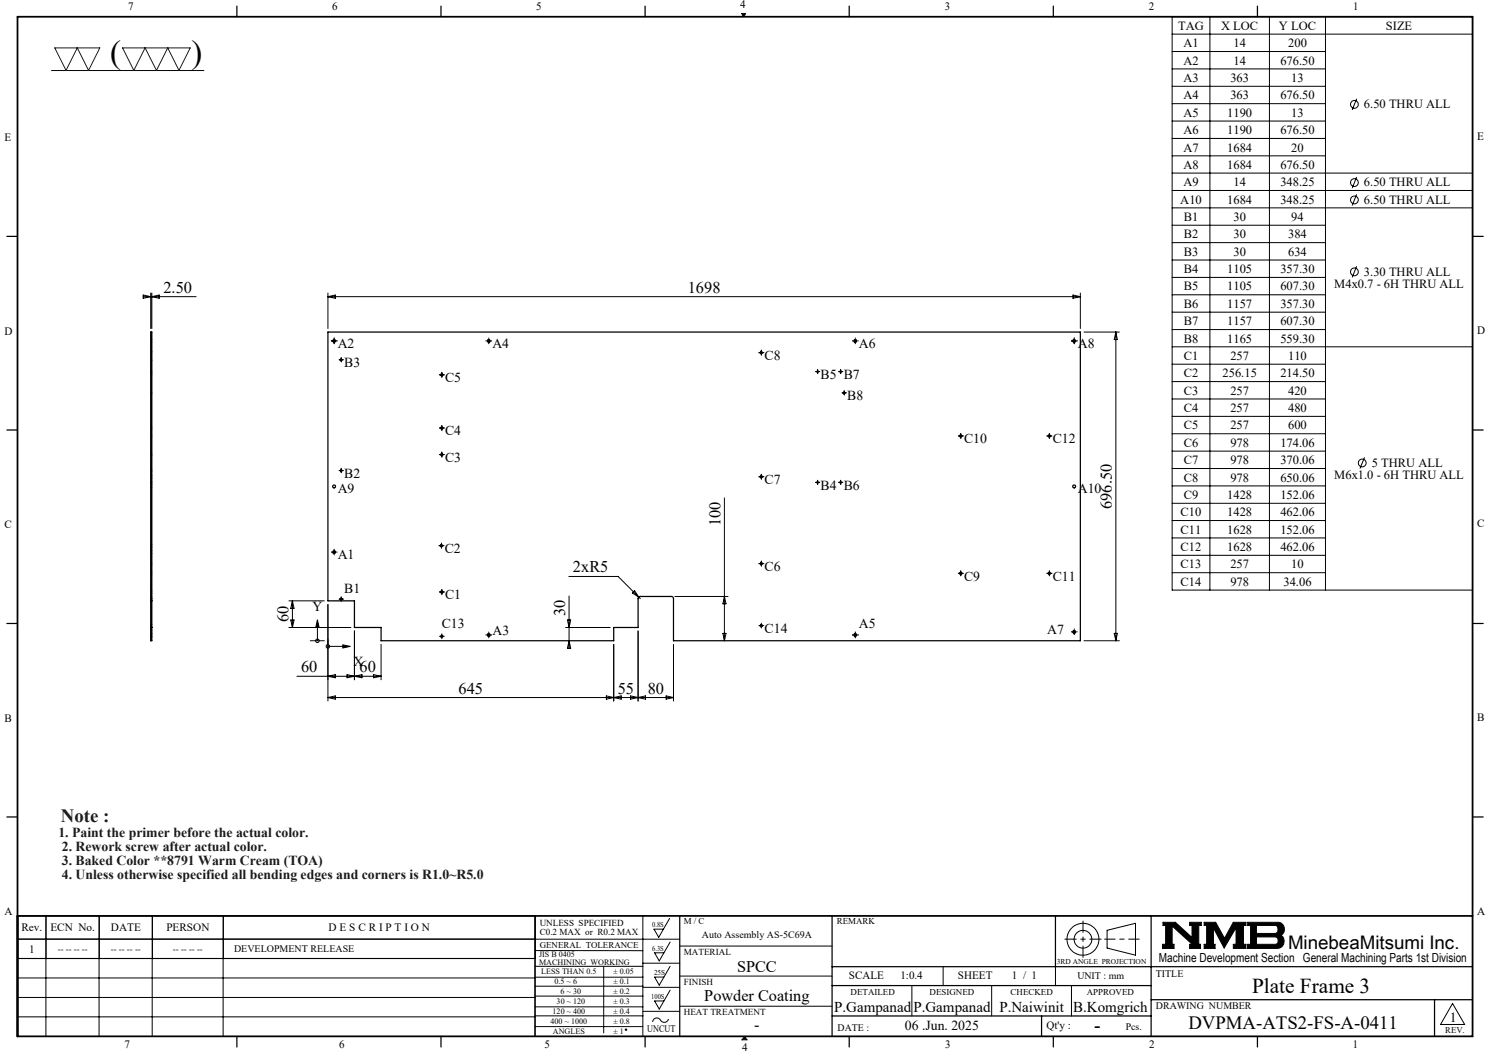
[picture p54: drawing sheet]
<svg xmlns="http://www.w3.org/2000/svg" width="420mm" height="297mm" viewBox="0 0 420 297" stroke-linecap="round" stroke-linejoin="round" font-family="sans-serif">
<defs><g id="words">
<g font-size="9.2">
<text x="31.1" y="17.7">(</text>
<text x="54" y="17.8">)</text>
</g>
<text font-size="6" x="353.2" y="280">Plate Frame 3</text>
<text font-size="5.3" fill="#191924" x="17.2" y="231.9">Note :</text>
<g font-size="5.3">
<text x="363.3" y="267.7">MinebeaMitsumi Inc.</text>
<text x="335.2" y="290.4">DVPMA-ATS2-FS-A-0411</text>
</g>
<text font-size="4.9" x="308.8" y="290.9">-</text>
<g font-size="4.6">
<text x="46.1" y="82.6">2.50</text>
<text x="194" y="82.6">1698</text>
<text x="313.7" y="143.5" transform="rotate(-90 313.7 143.5)">696.50</text>
<text x="203.3" y="148.5" transform="rotate(-90 203.3 148.5)">100</text>
<text x="161.6" y="161.5">2xR5</text>
<text x="159.4" y="173.8" transform="rotate(-90 159.4 173.8)">30</text>
<text x="81.4" y="175.5" transform="rotate(-90 81.4 175.5)">60</text>
<text x="84.9" y="189.6">60</text>
<text x="101.4" y="189.6">60</text>
<text x="129.4" y="195.6">645</text>
<text x="174.3" y="195.6">55</text>
<text x="182.7" y="195.6">80</text>
<text x="207.9" y="274.1">SPCC</text>
<text x="198.7" y="282.4">Powder Coating</text>
<text x="212.8" y="290.6">-</text>
</g>
<g font-size="4.2">
<text x="235.3" y="285.5">P.Gampanad</text>
<text x="257.6" y="285.5">P.Gampanad</text>
<text x="281.9" y="285.5">P.Naiwinit</text>
<text x="302.7" y="285.5">B.Komgrich</text>
</g>
<g font-size="3.9">
<text x="95.2" y="98.1">A2</text>
<text x="138.9" y="98.1">A4</text>
<text x="215.7" y="101.5">C8</text>
<text x="242.3" y="98.1">A6</text>
<text x="304" y="98.1">A8</text>
<text x="97.1" y="103.6">B3</text>
<text x="125.6" y="107.7">C5</text>
<text x="231.5" y="106.9">B5 B7</text>
<text x="239" y="112.9">B8</text>
<text x="125.6" y="122.7">C4</text>
<text x="271.9" y="125">C10</text>
<text x="296.9" y="125">C12</text>
<text x="125.6" y="130.2">C3</text>
<text x="97.1" y="134.8">B2</text>
<text x="215.7" y="136.5">C7</text>
<text x="95.3" y="139.1">A9</text>
<text x="231.5" y="138.2">B4 B6</text>
<text x="304" y="139.1">A10</text>
<text x="125.5" y="155.9">C2</text>
<text x="95.2" y="157.7">A1</text>
<text x="215.7" y="161">C6</text>
<text x="97.1" y="167.3">B1</text>
<text x="271.9" y="163.7">C9</text>
<text x="296.9" y="163.7">C11</text>
<text x="88.2" y="172.3">Y</text>
<text x="125.6" y="169">C1</text>
<text x="124.6" y="177">C13</text>
<text x="138.9" y="179">A3</text>
<text x="215.7" y="178.5">C14</text>
<text x="242.3" y="177">A5</text>
<text x="295.4" y="178.9">A7</text>
<text x="99.7" y="187.9">X</text>
<text x="255.2" y="290.6">06 .Jun. 2025</text>
<text x="408.9" y="288.2">1</text>
</g>
<g font-size="3.9" fill="#191924">
<text x="16.5" y="236.2">1. Paint the primer before the actual color.</text>
<text x="17.4" y="243.9">3. Baked Color **8791 Warm Cream (TOA)</text>
<text x="17.4" y="240">2. Rework screw after actual color.</text>
<text x="17.4" y="247.8">4. Unless otherwise specified all bending edges and corners is R1.0~R5.0</text>
</g>
<g font-size="3.5">
<text x="332.3" y="8.4">TAG</text>
<text x="344.4" y="8.4">X LOC</text>
<text x="360.8" y="8.4">Y LOC</text>
<text x="390.9" y="8.4">SIZE</text>
<text x="333.8" y="13.4">A1</text>
<text x="347.9" y="13.4">14</text>
<text x="363.3" y="13.4">200</text>
<text x="333.8" y="18.2">A2</text>
<text x="333.8" y="23.1">A3</text>
<text x="347" y="23.1">363</text>
<text x="347.9" y="18.2">14</text>
<text x="361.1" y="18.2">676.50</text>
<text x="364.2" y="23.1">13</text>
<text x="333.8" y="28">A4</text>
<text x="347" y="28">363</text>
<text x="361.1" y="28">676.50</text>
<text x="333.8" y="32.9">A5</text>
<text x="346.2" y="32.9">1190</text>
<text x="364.2" y="32.9">13</text>
<text x="384.7" y="30.5">6.50 THRU ALL</text>
<text x="333.8" y="37.8">A6</text>
<text x="346.2" y="37.8">1190</text>
<text x="361.1" y="37.8">676.50</text>
<text x="333.8" y="42.7">A7</text>
<text x="333.8" y="47.6">A8</text>
<text x="346.2" y="42.7">1684</text>
<text x="346.2" y="47.6">1684</text>
<text x="361.1" y="47.6">676.50</text>
<text x="364.2" y="42.7">20</text>
<text x="333.8" y="52.6">A9</text>
<text x="347.9" y="52.6">14</text>
<text x="361.1" y="52.6">348.25</text>
<text x="384.7" y="52.6">6.50 THRU ALL</text>
<text x="332.9" y="57.5">A10</text>
<text x="346.2" y="57.5">1684</text>
<text x="361.1" y="57.5">348.25</text>
<text x="384.7" y="57.5">6.50 THRU ALL</text>
<text x="333.9" y="62.4">B1</text>
<text x="347.9" y="62.4">30</text>
<text x="364.2" y="62.4">94</text>
<text x="333.9" y="67.2">B2</text>
<text x="347.9" y="67.2">30</text>
<text x="363.3" y="67.2">384</text>
<text x="333.9" y="72.1">B3</text>
<text x="333.9" y="77">B4</text>
<text x="346.2" y="77">1105</text>
<text x="347.9" y="72.1">30</text>
<text x="361.1" y="77">357.30</text>
<text x="363.3" y="72.1">634</text>
<text x="384.7" y="77.8">3.30 THRU ALL</text>
<text x="333.9" y="81.9">B5</text>
<text x="346.2" y="81.9">1105</text>
<text x="361.1" y="81.9">607.30</text>
<text x="376.4" y="81.3">M4x0.7 - 6H THRU ALL</text>
<text x="333.9" y="86.8">B6</text>
<text x="346.2" y="86.8">1157</text>
<text x="361.1" y="86.8">357.30</text>
<text x="333.9" y="91.7">B7</text>
<text x="346.2" y="91.7">1157</text>
<text x="361.1" y="91.7">607.30</text>
<text x="333.9" y="96.6">B8</text>
<text x="333.9" y="101.6">C1</text>
<text x="346.2" y="96.6">1165</text>
<text x="347" y="101.6">257</text>
<text x="361.1" y="96.6">559.30</text>
<text x="363.3" y="101.6">110</text>
<text x="333.9" y="106.4">C2</text>
<text x="344.8" y="106.4">256.15</text>
<text x="361.1" y="106.4">214.50</text>
<text x="333.9" y="111.3">C3</text>
<text x="347" y="111.3">257</text>
<text x="363.3" y="111.3">420</text>
<text x="333.9" y="116.2">C4</text>
<text x="347" y="116.2">257</text>
<text x="363.3" y="116.2">480</text>
<text x="333.9" y="121.1">C5</text>
<text x="347" y="121.1">257</text>
<text x="363.3" y="121.1">600</text>
<text x="333.9" y="126">C6</text>
<text x="333.9" y="130.9">C7</text>
<text x="347" y="126">978</text>
<text x="347" y="130.9">978</text>
<text x="361.1" y="126">174.06</text>
<text x="361.1" y="130.9">370.06</text>
<text x="386.9" y="131.7">5 THRU ALL</text>
<text x="333.9" y="135.8">C8</text>
<text x="347" y="135.8">978</text>
<text x="361.1" y="135.8">650.06</text>
<text x="376.4" y="135.2">M6x1.0 - 6H THRU ALL</text>
<text x="333.9" y="140.7">C9</text>
<text x="346.2" y="140.7">1428</text>
<text x="361.1" y="140.7">152.06</text>
<text x="333" y="145.6">C10</text>
<text x="346.2" y="145.6">1428</text>
<text x="361.1" y="145.6">462.06</text>
<text x="333" y="150.5">C11</text>
<text x="333" y="155.4">C12</text>
<text x="346.2" y="150.5">1628</text>
<text x="346.2" y="155.4">1628</text>
<text x="361.1" y="150.5">152.06</text>
<text x="361.1" y="155.4">462.06</text>
<text x="333" y="160.3">C13</text>
<text x="347" y="160.3">257</text>
<text x="364.2" y="160.3">10</text>
<text x="333" y="165.2">C14</text>
<text x="347" y="165.2">978</text>
<text x="362" y="165.2">34.06</text>
<text x="326.9" y="271.4">Machine Development Section General Machining Parts 1st Division</text>
</g>
<g font-size="3.2">
<text x="36.1" y="2.9">7</text>
<text x="93.7" y="2.8">6</text>
<text x="151.3" y="2.8">5</text>
<text x="208.8" y="2.2">4</text>
<text x="266.5" y="2.8">3</text>
<text x="324.1" y="2.8">2</text>
<text x="381.6" y="2.8">1</text>
<text x="1.3" y="39.8">E</text>
<text x="416.6" y="39.5">E</text>
<text x="1.3" y="94.3">D</text>
<text x="416.6" y="94.1">D</text>
<text x="1.3" y="148.9">C</text>
<text x="416.6" y="148.7">C</text>
<text x="1.3" y="203.6">B</text>
<text x="416.6" y="203.3">B</text>
<text x="416.6" y="258">A</text>
<text x="1.3" y="258.1">A</text>
<text x="6.1" y="262.7">Rev.</text>
<text x="14.2" y="262.7">ECN No.</text>
<text x="31.3" y="262.7">DATE</text>
<text x="46.9" y="262.7">PERSON</text>
<text x="92.7" y="262.7">D E S C R I P T I O N</text>
<text x="8.2" y="268.7">1</text>
<text x="239.4" y="276.2">SCALE</text>
<text x="254" y="276.2">1:0.4</text>
<text x="270.2" y="276.2">SHEET</text>
<text x="285.4" y="276.2">1 / 1</text>
<text x="295.2" y="290.1">Qt'y :</text>
<text x="35.1" y="295.5">7</text>
<text x="95.7" y="295.6">6</text>
<text x="153.6" y="295.6">5</text>
<text x="209.3" y="296.3">4</text>
<text x="266.6" y="295.6">3</text>
<text x="324.2" y="295.6">2</text>
<text x="381.6" y="295.6">1</text>
</g>
<g font-size="2.8">
<text x="66" y="268.6">DEVELOPMENT RELEASE</text>
<text x="198" y="264.5">Auto Assembly AS-5C69A</text>
<text x="326" y="275.4">TITLE</text>
<text x="303.9" y="276.2">UNIT : mm</text>
<text x="326" y="284.7">DRAWING NUMBER</text>
<text x="182.5" y="291.2">UNCUT</text>
<text x="236.3" y="290.7">DATE :</text>
<text x="317.6" y="290.6">Pcs.</text>
</g>
<g font-size="2.6">
<text x="152.2" y="261.3">UNLESS SPECIFIED</text>
<text x="152.2" y="263.7">C0.2 MAX or R0.2 MAX</text>
<text x="192.9" y="269.4">MATERIAL</text>
<text x="192.9" y="277.7">FINISH</text>
<text x="192.9" y="286.3">HEAT TREATMENT</text>
</g>
<g font-size="2.5">
<text x="192.9" y="260.7">M / C</text>
<text x="236" y="260.7">REMARK</text>
<text x="16.3" y="268.5">-- -- -- --</text>
<text x="31.3" y="268.5">-- -- -- --</text>
<text x="48.8" y="268.5">-- -- -- --</text>
<text x="152.3" y="267.3">GENERAL TOLERANCE</text>
<text x="239.9" y="280.5">DETAILED</text>
<text x="262.2" y="280.5">DESIGNED</text>
<text x="285.1" y="280.5">CHECKED</text>
<text x="306.6" y="280.5">APPROVED</text>
<text x="407.7" y="291.5">REV.</text>
</g>
<g font-size="2.3">
<text x="152.1" y="270">JIS B 0405</text>
<text x="152.1" y="272.1">MACHINING WORKING</text>
<text x="152.7" y="274.6">LESS THAN 0.5</text>
<text x="173" y="274.6">± 0.05</text>
<text x="156.4" y="277.4">0.5 ~ 6</text>
<text x="158.1" y="280.3">6 ~ 30</text>
<text x="173" y="277.4">± 0.1</text>
<text x="173" y="280.3">± 0.2</text>
<text x="155.9" y="286">120 ~ 400</text>
<text x="157" y="283.2">30 ~ 120</text>
<text x="173" y="283.2">± 0.3</text>
<text x="173" y="286">± 0.4</text>
<text x="155.3" y="288.9">400 ~ 1000</text>
<text x="155.9" y="291.7">ANGLES</text>
<text x="173" y="288.9">± 0.8</text>
<text x="173" y="291.7">± 1</text>
</g>
<g font-size="2.1">
<text x="184" y="261.5">0.8S</text>
<text x="184" y="268.1">6.3S</text>
<text x="184.5" y="275">25S</text>
<text x="298.1" y="271.8">3RD ANGLE PROJECTION</text>
<text x="183.7" y="281.9">100S</text>
</g>
</g></defs>
<g fill="none" stroke="#000" stroke-width=".28">
<path d="M14.5 19.9h43M209.2 3.8h1.1l-.6 .9zM330.6 4.7h84.8v161.7h-84.8zM330.6 14.5h43.3M330.6 19.4h43.3M330.6 9.6h84.8M341.3 4.7v161.7M358.1 4.7v161.7M373.9 4.7v161.7M330.6 24.3h43.3M330.6 29.2h43.3M330.6 34.1h43.3"/>
<path d="M330.6 39h43.3M382.7 27.9l-1.3 3.1M330.6 44h43.3M330.6 48.8h84.8M330.6 53.7h84.8M330.6 58.6h84.8M382.7 49.9l-1.3 3.2M382.7 54.8l-1.3 3.2M330.6 63.5h43.3M330.6 68.4h43.3M330.6 73.3h43.3M330.6 78.2h43.3"/>
<path d="M382.7 75.1l-1.3 3.1M40.4 83.7h14.9M40.4 83.2l2.1 .5-2.1 .4zM42.5 82.7v10M42.8 82.7v10M42.8 83.7l2.1-.5v.9zM92.5 82.7v10M92.5 83.7l2.1-.5v.9zM92.5 83.7h212.2M93.9 96.2h.7M94.2 95.8v.8M137.5 96.2h.8"/>
<path d="M137.9 95.8v.8M214.3 99.5h.8M214.7 99.1v.7M240.9 96.2h.7M241.2 95.8v.8M302.6 96.2h.8M302.6 83.2l2.1 .5-2.1 .4zM303 95.8v.8M304.7 82.7v10M305.8 93.7h9.9M314.7 93.7v87M314.7 93.7l.5 2.1h-.9z"/>
<path d="M330.6 83.1h43.3M330.6 88h43.3M330.6 93h43.3M330.6 97.8h84.8M95.8 101.5h.8M96.2 101.1v.7M124.2 105.7h.8M124.6 105.4v.7M230.2 104.8h.8M230.6 104.5v.7M236.7 104.8h.8M237.1 104.5v.7"/>
<path d="M237.7 110.8h.8M238.1 110.5v.7M330.6 102.7h43.3M330.6 107.6h43.3M330.6 112.5h43.3M330.6 117.4h43.3M95.8 132.7h.8M96.2 132.4v.7M124.2 128.2h.8M124.2 120.7h.8M124.6 120.4v.7M124.6 127.8v.8"/>
<path d="M214.3 134.5h.8M214.7 134.1v.8M230.2 136.1h.8M230.6 135.7v.8M236.7 136.1h.8M237.1 135.7v.8M270.6 123h.8M271 122.6v.8M295.6 123h.8M296 122.6v.8M330.6 122.3h43.3M330.6 127.2h43.3"/>
<path d="M330.6 132.1h43.3M330.6 137.1h43.3M384.9 129l-1.3 3.1M93.9 155.7h.7M94.2 155.4v.7M124.1 153.9h.8M124.5 153.6v.7M204.3 140.4v40.3M214.3 159h.8M214.7 158.6v.7M330.6 142h43.3M330.6 146.8h43.3"/>
<path d="M330.6 151.7h43.3M330.6 156.6h43.3M81.5 177h17.5M81.5 169.5h10M82 174.9h.9l-.4 2.1zM82.5 169.5v7.5M82.5 169.5l.4 2.1h-.9zM89.5 174.8l.5 2.1h-.9zM89.5 176.9v3.8M92.5 170.5v27.2M95.8 169h.8M96.2 168.6v.8"/>
<path d="M100 178v13.7M124.2 167h.8M124.2 179.5h.8M124.6 166.6v.8M124.6 179.1v.7M137.5 179.1h.8M137.9 178.7v.8M159.5 177h12.6M160.1 174.9h.9l-.5 2.1zM160.4 162.6h13.9l6.3 6.3M160.5 168.1v14.7M179 166.6l1.2 1.8-1.8-1.2z"/>
<path d="M180 178v19.7M190.4 168.2h15M203.9 178.6h.9l-.5 2.1zM204.3 168.2l.5 2.1h-.9zM214.3 176.5h.8M214.7 176.1v.7M240.9 179.1h.7M241.2 178.7v.8M270.6 161.7h.8M271 161.4v.7M295.6 161.7h.8M296 161.4v.7"/>
<path d="M302.6 178.2h.8M303 177.9v.7M314.3 178.6h.9l-.5 2.1zM330.6 161.5h43.3M83.7 190.7h23.8M87.5 180.7h4M92.5 182.3h4.2M92.5 196.7h97.5M92.5 190.7l2.1-.4v.9zM92.5 196.7l2.1-.4v.9zM96.7 181.9l2.1 .4-2.1 .5zM97.9 190.3l2.1 .4-2.1 .5z"/>
<path d="M100 190.7l2.1-.4v.9zM105.4 190.3l2.1 .4-2.1 .5zM107.5 181.7v10M160.5 180.7l.5 2.1h-.9zM171 196.3l2.1 .4-2.1 .5zM173.1 181.7v16M173.1 196.7l2.1-.4v.9zM177.9 196.3l2.1 .4-2.1 .5zM180 196.7l2.1-.4v.9zM187.9 196.3l2.1 .4-2.1 .5zM190 181.7v16M305.8 180.7h9.9"/>
<path d="M13 258.3l-.1 34M27.9 258.3v34M28 258.3v12M42.9 258.3v34M43 258.3v12M62.9 258.3v34M63 258.3v12M150.9 258.3v34M181.3 258.3v34M188.9 259l-3.1 5.4-1.3-2.3h2.6M4.9 264.9h186.8M4.9 275.8h146"/>
<path d="M5 270.3v-12h146v12l-146.1 .1M150.9 278.2h30.4M150.9 275.6h30.4M150.9 272.6h30.4M150.9 268.1h30.4M170.3 272.6v18.7M181.3 271.7h10.4M181.3 278.5h10.4M189 279.3l-3.1 5.3-1.3-2.3h2.7M189 265.7l-3.1 5.3-1.3-2.3h2.7M189 272.6l-3.1 5.3-1.3-2.3h2.7M191.7 266.8h43"/>
<path d="M191.7 275.3h43M257.2 278v8.6M266 272.7v5.3M279.7 278v8.6M297.7 272.7v5.3M302.2 278v8.6M312.3 262.4l8-2v9l-8-2zM328 260.1h3.5l4.7 4.3v-3.4h-.6v-.9h3.2v.9h-.7v5.3h.5v1.2h-3v-1.2h.7l-5.7-5.1v5.1h.6v1.2h-3.3v-1.2h.9v-5.3h-.8zM339.7 260.1h3.2l2.5 4.6 2.5-4.6h3.5v.9h-.7v5.3h.7v1.2h-3.5v-1.2h.8v-4.6l-3.4 5.7-3-5.7v4.6h.4v1.2h-3v-1.2h.7v-5.3h-.7zM351.9 260.1h8.4a1.97 1.97 0 0 1 1.9 1.5 1.97 1.97 0 0 1-.9 2.2 2.03 2.03 0 0 1 .8 2.2 2.03 2.03 0 0 1-1.8 1.5h-8.4v-1.2h.8v-5.3h-.8zM354.4 261h5.4l.6 .5v1.2l-.7 .6h-5.3zM354.4 264.3h5.4l.6 .4 .1 1-.6 .6h-5.5z"/>
<path d="M4.9 281.3h146M4.9 286.8h146M150.9 280.9h30.4M150.9 286.5h30.4M150.9 284h30.4M150.9 289.6h30.4M181.3 285.3h10.4M188.6 287.4a1.34 1.34 0 0 1-1.3 1 1.34 1.34 0 0 1-1.3-1 1.16 1.16 0 0 0-1.2-.2 1.16 1.16 0 0 0-.7 1.1M191.7 283.8h43M210 292.3l.7 1M409.7 283l3.4 6h-6.8z"/>
<circle cx="382" cy="29.4" r="1.09"/>
<circle cx="382" cy="56.4" r="1.09"/>
<circle cx="382" cy="51.5" r="1.09"/>
<circle cx="382" cy="76.7" r="1.09"/>
<circle cx="384.2" cy="130.6" r="1.09"/>
<circle cx="89.5" cy="180.7" r=".49"/>
<circle cx="92.5" cy="182.3" r=".5"/>
<circle cx="305.5" cy="264.9" r="2.51"/>
<circle cx="305.5" cy="264.9" r="4.5"/>
<circle cx="176.6" cy="290.4" r=".2"/>
</g>
<path d="M311.6 264.9h9.7" fill="none" stroke="#000" stroke-width=".28" stroke-dasharray="15.2 1.3 1.3 1.3" stroke-dashoffset="12.3"/>
<path d="M305.5 259.8v10.2M300.4 264.9h10.2" fill="none" stroke="#000" stroke-width=".28" stroke-dasharray="15.2 1.3 1.3 1.3" stroke-dashoffset="12"/>
<g fill="none" stroke="#000" stroke-width=".35">
<path d="M66.8 1.7v3M124.4 1.7v3M182 1.7v3M239.5 1.7v3M297.1 1.7v3M354.7 1.7v3M1.9 66.7h3M415.4 66.7h3M42.5 93.7h.3v87h-.3zM92.5 93.7h212.2v87h-114.7v-12l-.5-.5h-9l-.3 .2-.2 .3v8.3h-6.9v3.7h-65.6v-3.7h-7.5v-7.5h-7.5zM1.9 121.3h3M415.4 121.3h3"/>
<path d="M1.9 175.9h3M42.5 169.5h.3M42.5 177h.3M415.4 175.9h3M1.9 230.4h3M415.4 230.4h3M150.9 258.3v34M191.7 258.3v34M234.7 258.3v34M297.7 258.3v14.4M324.7 258.3v34M234.7 272.7h180.7"/>
<path d="M234.7 278h90M66.8 292.3v3M124.4 292.3v3M182 292.3v3M234.7 286.6h90M239.5 292.3v3M293.8 286.6v5.7M297.1 292.3v3M324.7 282h90.7M354.7 292.3v3M404.6 282v10.3"/>
<circle cx="94.2" cy="96.2" r=".41"/>
<circle cx="137.8" cy="96.2" r=".41"/>
<circle cx="214.7" cy="99.5" r=".31"/>
<circle cx="241.2" cy="96.2" r=".41"/>
<circle cx="303" cy="96.2" r=".41"/>
<circle cx="96.2" cy="101.5" r=".2"/>
<circle cx="124.6" cy="105.7" r=".31"/>
<circle cx="230.6" cy="104.8" r=".2"/>
<circle cx="237.1" cy="104.8" r=".21"/>
<circle cx="238.1" cy="110.8" r=".21"/>
<circle cx="94.2" cy="137.2" r=".41"/>
<circle cx="96.2" cy="132.7" r=".2"/>
<circle cx="124.6" cy="120.7" r=".31"/>
<circle cx="124.6" cy="128.2" r=".31"/>
<circle cx="214.7" cy="134.5" r=".31"/>
<circle cx="230.6" cy="136.1" r=".2"/>
<circle cx="237.1" cy="136.1" r=".21"/>
<circle cx="271" cy="123" r=".32"/>
<circle cx="296" cy="123" r=".31"/>
<circle cx="303" cy="137.2" r=".41"/>
<circle cx="94.2" cy="155.7" r=".4"/>
<circle cx="124.5" cy="153.9" r=".31"/>
<circle cx="214.7" cy="159" r=".31"/>
<circle cx="96.2" cy="169" r=".2"/>
<circle cx="124.6" cy="179.5" r=".31"/>
<circle cx="124.6" cy="167" r=".31"/>
<circle cx="137.8" cy="179.1" r=".41"/>
<circle cx="214.7" cy="176.5" r=".31"/>
<circle cx="241.2" cy="179.1" r=".41"/>
<circle cx="271" cy="161.7" r=".32"/>
<circle cx="296" cy="161.7" r=".31"/>
<circle cx="303" cy="178.2" r=".4"/>
</g>
<path d="M4.9 4.7h410.5v287.6h-410.5zM4.9 258.3h410.5" fill="none" stroke="#000" stroke-width=".5"/>
<path d="M210 292.3l-.7 1h1.4" fill="none" stroke="#00f" stroke-width=".28"/>
<g fill="#000">
<path d="M210 292.3l.7 1h-1.4z"/>
<path d="M209.2 3.8l.5 .9 .6-.9zM328 260.1v.9h.8v5.3h-.9v1.2h3.3v-1.2h-.6v-5.1l5.7 5.1h-.7v1.2h3v-1.2h-.5v-5.3h.7v-.9h-3.2v.9h.6v3.4l-4.7-4.3zM351.9 260.1v.9h.8v5.3h-.8v1.2l9-.1 .9-.6 .3-.7v-1.3l-.4-.7a.3 .3 0 0 1-.3-.3 .3 .3 0 0 1 .3-.3l.5-.7 .1-1.1-.5-.9-.8-.6zM354.4 264.3h5.4l.6 .4 .1 1-.6 .6h-5.5zM354.4 261l5.5 .1 .5 .5v1.1l-.6 .6h-5.4zM339.7 260.1v.9h.7v5.3h-.7v1.2h3v-1.2h-.4v-4.6l3 5.7 3.4-5.7v4.6h-.8v1.2h3.5v-1.2h-.7v-5.3h.7v-.9h-3.5l-2.5 4.6-2.5-4.6z" fill-rule="evenodd"/>
</g>
<g fill="none" stroke="#000" stroke-width=".28" stroke-dasharray="15.2 1.3 1.3 1.3">
<path d="M93.5 96.2h.1M94.3 95.4h.1M94.3 96.9h.1M95 96.2h.1M137.1 96.2h.1M137.9 95.4h.1M137.9 96.9h.1M138.6 96.2h.1M214.4 99.5h-.3M214.8 99.1v-.3M214.8 99.8v.3M215.1 99.5h.3"/>
<path d="M240.5 96.2h.1M241.3 95.4h.1M241.3 96.9h.1M242 96.2h.1M302.3 96.2h-.1M303 95.4h.1M303 96.9h.1M303.8 96.2h.1M95.9 101.5h-.2M96.3 101.1v-.2M96.3 101.8v.2M96.6 101.5h.2"/>
<path d="M124.3 105.7h-.4M124.6 105.3v-.3M124.6 106.1v.3M125 105.7h.3M230.3 104.8h-.3M230.6 104.4v-.2M230.6 105.2v.2M231 104.8h.2M236.8 104.8h-.3M237.1 104.4v-.2M237.1 105.2v.2M237.5 104.8h.2"/>
<path d="M237.8 110.8h-.3M238.1 110.4v-.2M238.1 111.2v.2M238.5 110.8h.2M95.9 132.7h-.2M96.3 132.3v-.2M96.3 133.1v.2M96.6 132.7h.2M124.3 128.2h-.4M124.3 120.7h-.4M124.6 127.8v-.3M124.6 128.6v.3"/>
<path d="M124.6 120.3v-.3M124.6 121.1v.3M125 128.2h.3M125 120.7h.3M214.4 134.5h-.3M214.8 134.1v-.3M214.8 134.8v.3M215.1 134.5h.3M230.3 136.1h-.3M230.6 135.7v-.2M230.6 136.4v.2M231 136.1h.2"/>
<path d="M236.8 136.1h-.3M237.1 135.7v-.2M237.1 136.4v.2M237.5 136.1h.2M270.6 123h-.3M271 122.6v-.3M271 123.3v.3M271.4 123h.3M295.6 123h-.3M296 122.6v-.3M296 123.3v.3M296.4 123h.3"/>
<path d="M93.5 155.7h.1M94.3 155v-.1M94.3 156.5h.1M95 155.7h.1M124.1 153.9h-.3M124.5 153.5v-.3M124.5 154.3v.3M124.9 153.9h.3M214.4 159h-.3M214.8 158.6v-.3M214.8 159.3v.3M215.1 159h.3"/>
<path d="M95.9 169h-.2M96.3 168.6v-.2M96.3 169.3v.2M96.6 169h.2M124.3 167h-.4M124.3 179.5h-.4M124.6 166.6v-.3M124.6 167.3v.4M124.6 179.1v-.3M124.6 179.8v.4M125 167h.3M125 179.5h.3"/>
<path d="M137.1 179.1h.1M137.9 178.3h.1M137.9 179.8v.1M138.6 179.1h.1M214.4 176.5h-.3M214.8 176.1v-.3M214.8 176.8v.3M215.1 176.5h.3M240.5 179.1h.1M241.3 178.3h.1M241.3 179.8v.1M242 179.1h.1"/>
<path d="M270.6 161.7h-.3M271 161.3v-.3M271 162.1v.3M271.4 161.7h.3M295.6 161.7h-.3M296 161.3v-.3M296 162.1v.3M296.4 161.7h.3M302.3 178.2h-.1M303 177.5v-.1M303 179h.1M303.8 178.2h.1"/>
</g>
<path d="M15.5 13.5h12.7l-3.2 6.4-3.2-6.4-3.2 6.4zM34.6 13.5h19.1l-3.2 6.4-3.2-6.4-3.2 6.4-3.2-6.4-3.2 6.4z" fill="none" stroke="#191924" stroke-width=".28"/>
<path d="M96.7 181.9l2.1 .4-2.1 .5zM89.5 174.8l.5 2.1h-.9z" fill="#000"/>
<g fill="none" stroke="#000" stroke-width=".28" stroke-dasharray="1.3 .6">
<path d="M42.5 96.6h.3M42.5 99.8h.3M42.8 95.7h-.3M42.8 99.1h-.3M42.5 101.7h.3M42.5 106h.3M42.5 105h.3M42.5 111h.3M42.8 101.3h-.3M42.8 105.4h-.3M42.8 104.6h-.3M42.8 110.6h-.3"/>
<path d="M42.5 137.6h.3M42.5 132.9h.3M42.5 128.5h.3M42.5 121h.3M42.5 134.8h.3M42.5 136.3h.3M42.5 123.3h.3M42.8 136.8h-.3M42.8 132.5h-.3M42.8 127.9h-.3M42.8 120.4h-.3M42.8 134.1h-.3"/>
<path d="M42.8 135.8h-.3M42.8 122.6h-.3M42.5 156.1h.3M42.5 154.2h.3M42.5 159.3h.3M42.8 155.3h-.3M42.8 153.6h-.3M42.8 158.6h-.3M42.5 168.8h.3M42.5 169.2h.3M42.5 167.3h.3M42.5 179.8h.3"/>
<path d="M42.5 179.5h.3M42.5 176.8h.3M42.5 162h.3M42.5 178.6h.3M42.8 168.2h-.3M42.8 168.8h-.3M42.8 166.7h-.3M42.8 179.2h-.3M42.8 178.7h-.3M42.8 176.1h-.3M42.8 161.4h-.3M42.8 177.8h-.3"/>
</g>
<use href="#words"/>
</svg>
